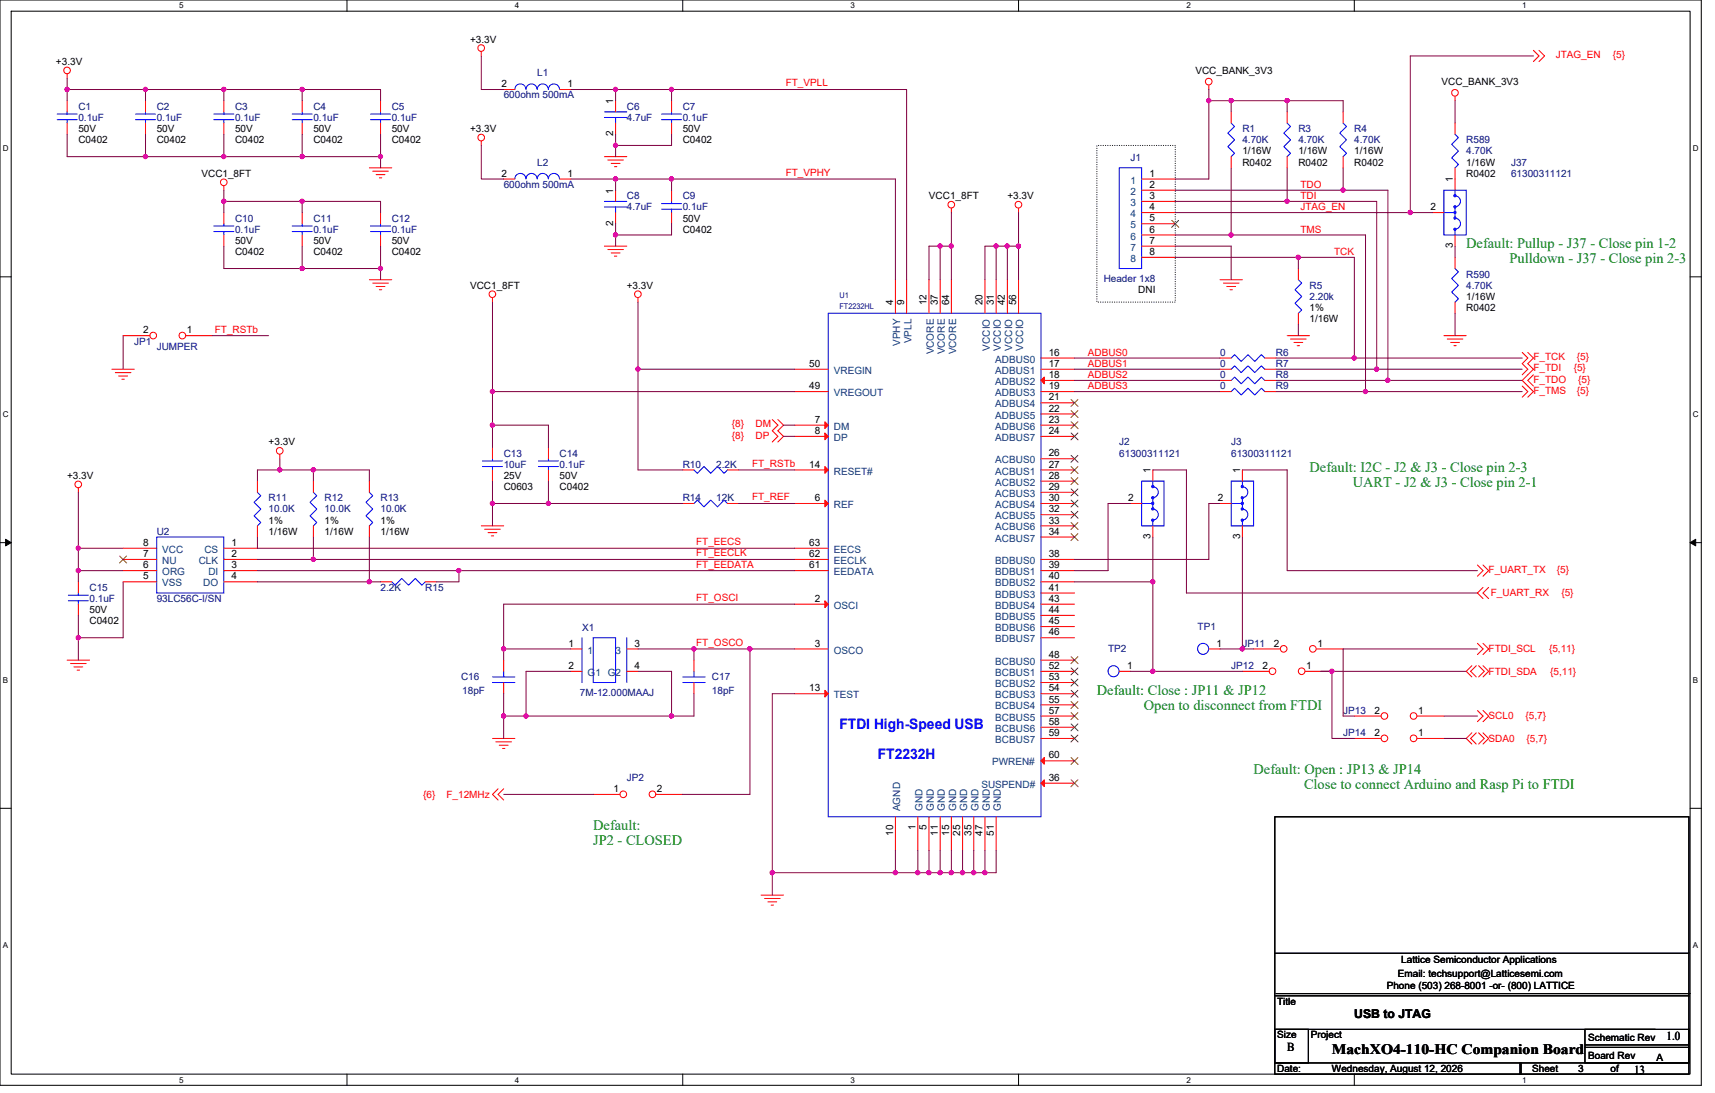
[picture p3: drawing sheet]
<svg xmlns="http://www.w3.org/2000/svg" width="214mm" height="136mm" viewBox="0 0 214 136" stroke-linecap="round" stroke-linejoin="round" font-family="sans-serif">
<defs><g id="words">
<g font-size="1.8" fill="#008000">
<text x="183" y="30.9">Default: Pullup - J37 - Close pin 1-2</text>
<text x="188.4" y="32.8">Pulldown - J37 - Close pin 2-3</text>
<text x="163.4" y="58.9">Default: I2C - J2 &amp; J3 - Close pin 2-3</text>
<text x="168.8" y="60.8">UART - J2 &amp; J3 - Close pin 2-1</text>
<text x="136.9" y="86.8">Default: Close : JP11 &amp; JP12</text>
<text x="142.8" y="88.7">Open to disconnect from FTDI</text>
<text x="156.5" y="96.6">Default: Open : JP13 &amp; JP14</text>
<text x="162.8" y="98.5">Close to connect Arduino and Rasp Pi to FTDI</text>
<text x="74" y="103.6">Default:</text>
<text x="74" y="105.5">JP2 - CLOSED</text>
</g>
<g font-size="1.8" fill="#00f">
<text x="104.8" y="91.1">FTDI High-Speed USB</text>
<text x="109.6" y="94.8">FT2232H</text>
</g>
<text font-size="1.8" x="166.2" y="131.6">MachXO4-110-HC Companion Board</text>
<g font-size="1.5">
<text x="160.7" y="131.3">B</text>
<text x="169" y="127.1">USB to JTAG</text>
<text x="208" y="129.9">1.0</text>
<text x="204" y="134.1">13</text>
</g>
<g font-size="1.2">
<text x="58.7" y="5.3">+3.3V</text>
<text x="7" y="8.1">+3.3V</text>
<text x="62.6" y="10.9">2</text>
<text x="70.8" y="10.9">1</text>
<text x="149.2" y="9.2">VCC_BANK_3V3</text>
<text x="179.9" y="10.6">VCC_BANK_3V3</text>
<text x="9.8" y="16.5">50V</text>
<text x="9.8" y="17.9">C0402</text>
<text x="19.6" y="16.5">50V</text>
<text x="19.6" y="17.9">C0402</text>
<text x="29.3" y="16.5">50V</text>
<text x="29.3" y="17.9">C0402</text>
<text x="39.1" y="16.5">50V</text>
<text x="39.1" y="17.9">C0402</text>
<text x="48.9" y="16.5">50V</text>
<text x="48.9" y="17.9">C0402</text>
<text x="58.7" y="16.5">+3.3V</text>
<text x="76.5" y="17" transform="rotate(-90 76.5 17)">2</text>
<text x="76.5" y="13" transform="rotate(-90 76.5 13)">1</text>
<text x="85.2" y="16.5">50V</text>
<text x="85.2" y="17.9">C0402</text>
<text x="25.1" y="22.1">VCC1_8FT</text>
<text x="62.6" y="22.1">2</text>
<text x="70.8" y="22.1">1</text>
<text x="143.5" y="22.1">1</text>
<text x="143.5" y="23.5">2</text>
<text x="155.1" y="19.3">1/16W</text>
<text x="155.1" y="20.7">R0402</text>
<text x="162.1" y="19.3">1/16W</text>
<text x="162.1" y="20.7">R0402</text>
<text x="169" y="19.3">1/16W</text>
<text x="169" y="20.7">R0402</text>
<text x="181.3" y="22.8" transform="rotate(-90 181.3 22.8)">1</text>
<text x="183" y="20.7">1/16W</text>
<text x="183" y="22.1">R0402</text>
<text x="76.5" y="28.2" transform="rotate(-90 76.5 28.2)">2</text>
<text x="76.5" y="24.2" transform="rotate(-90 76.5 24.2)">1</text>
<text x="85.2" y="27.7">50V</text>
<text x="85.2" y="29.1">C0402</text>
<text x="116" y="24.9">VCC1_8FT</text>
<text x="125.7" y="24.9">+3.3V</text>
<text x="143.5" y="24.8">3</text>
<text x="143.5" y="26.2">4</text>
<text x="143.5" y="27.6">5</text>
<text x="143.5" y="29">6</text>
<text x="178.5" y="26.2">2</text>
<text x="29.3" y="30.5">50V</text>
<text x="29.3" y="31.9">C0402</text>
<text x="39.1" y="30.5">50V</text>
<text x="39.1" y="31.9">C0402</text>
<text x="48.9" y="30.5">50V</text>
<text x="48.9" y="31.9">C0402</text>
<text x="143.5" y="30.4">7</text>
<text x="143.5" y="31.8">8</text>
<text x="181.3" y="31" transform="rotate(-90 181.3 31)">3</text>
<text x="17.9" y="41.6">2</text>
<text x="23.3" y="41.6">1</text>
<text x="58.7" y="36">VCC1_8FT</text>
<text x="78.2" y="36">+3.3V</text>
<text x="111.5" y="38.1" transform="rotate(-90 111.5 38.1)">4</text>
<text x="112.9" y="38.1" transform="rotate(-90 112.9 38.1)">9</text>
<text x="115.7" y="38.1" transform="rotate(-90 115.7 38.1)">12</text>
<text x="117.1" y="38.1" transform="rotate(-90 117.1 38.1)">37</text>
<text x="118.4" y="38.1" transform="rotate(-90 118.4 38.1)">64</text>
<text x="122.6" y="38.1" transform="rotate(-90 122.6 38.1)">20</text>
<text x="124" y="38.1" transform="rotate(-90 124 38.1)">31</text>
<text x="125.4" y="38.1" transform="rotate(-90 125.4 38.1)">42</text>
<text x="126.8" y="38.1" transform="rotate(-90 126.8 38.1)">56</text>
<text x="142.1" y="36.6">DNI</text>
<text x="163.4" y="38.8">1%</text>
<text x="163.4" y="40.2">1/16W</text>
<text x="183" y="37.4">1/16W</text>
<text x="183" y="38.8">R0402</text>
<text x="101" y="45.8">50</text>
<text x="130.9" y="44.4">16</text>
<text x="130.9" y="45.8">17</text>
<text x="130.9" y="47.2">18</text>
<text x="101" y="48.6">49</text>
<text x="101.7" y="52.8">7</text>
<text x="130.9" y="48.6">19</text>
<text x="130.9" y="50">21</text>
<text x="130.9" y="51.4">22</text>
<text x="130.9" y="52.8">23</text>
<text x="8.4" y="59.8">+3.3V</text>
<text x="33.5" y="55.6">+3.3V</text>
<text x="62.9" y="59.8">25V</text>
<text x="69.8" y="59.8">50V</text>
<text x="101" y="58.4">14</text>
<text x="101.7" y="54.2">8</text>
<text x="130.9" y="54.2">24</text>
<text x="130.9" y="57">26</text>
<text x="130.9" y="58.4">27</text>
<text x="130.9" y="59.8">28</text>
<text x="143.6" y="59.1" transform="rotate(-90 143.6 59.1)">1</text>
<text x="154.8" y="59.1" transform="rotate(-90 154.8 59.1)">1</text>
<text x="33.5" y="65.4">1%</text>
<text x="40.5" y="65.4">1%</text>
<text x="47.5" y="65.4">1%</text>
<text x="62.9" y="61.2">C0603</text>
<text x="69.8" y="61.2">C0402</text>
<text x="101.7" y="62.6">6</text>
<text x="130.9" y="61.2">29</text>
<text x="130.9" y="62.6">30</text>
<text x="130.9" y="64">32</text>
<text x="130.9" y="65.4">33</text>
<text x="140.8" y="62.6">2</text>
<text x="152" y="62.6">2</text>
<text x="17.9" y="71">6</text>
<text x="17.9" y="69.6">7</text>
<text x="17.9" y="68.2">8</text>
<text x="28.9" y="69.6">2</text>
<text x="28.9" y="71">3</text>
<text x="28.9" y="68.2">1</text>
<text x="33.5" y="66.8">1/16W</text>
<text x="40.5" y="66.8">1/16W</text>
<text x="47.5" y="66.8">1/16W</text>
<text x="101" y="68.2">63</text>
<text x="101" y="69.6">62</text>
<text x="101" y="71">61</text>
<text x="130.9" y="66.8">34</text>
<text x="130.9" y="69.6">38</text>
<text x="130.9" y="71">39</text>
<text x="143.6" y="67.3" transform="rotate(-90 143.6 67.3)">3</text>
<text x="154.8" y="67.3" transform="rotate(-90 154.8 67.3)">3</text>
<text x="11.2" y="76.6">50V</text>
<text x="11.2" y="78">C0402</text>
<text x="17.9" y="72.3">5</text>
<text x="28.9" y="72.3">4</text>
<text x="101.7" y="75.1">2</text>
<text x="130.9" y="72.3">40</text>
<text x="130.9" y="73.7">41</text>
<text x="130.9" y="75.1">43</text>
<text x="130.9" y="76.5">44</text>
<text x="130.9" y="77.9">45</text>
<text x="71" y="80.7">1</text>
<text x="71" y="83.5">2</text>
<text x="79.2" y="83.5">4</text>
<text x="79.2" y="80.7">3</text>
<text x="101.7" y="80.7">3</text>
<text x="130.9" y="79.3">46</text>
<text x="130.9" y="82.1">48</text>
<text x="130.9" y="83.5">52</text>
<text x="140.7" y="83.5">1</text>
<text x="151.8" y="80.7">1</text>
<text x="157.6" y="83.5">2</text>
<text x="159" y="80.7">2</text>
<text x="163" y="83.5">1</text>
<text x="164.4" y="80.7">1</text>
<text x="101" y="86.3">13</text>
<text x="130.9" y="84.9">53</text>
<text x="130.9" y="86.3">54</text>
<text x="130.9" y="87.7">55</text>
<text x="130.9" y="89.1">57</text>
<text x="171.6" y="89.1">2</text>
<text x="177" y="89.1">1</text>
<text x="130.9" y="94.7">60</text>
<text x="130.9" y="90.5">58</text>
<text x="130.9" y="91.9">59</text>
<text x="171.6" y="91.9">2</text>
<text x="177" y="91.9">1</text>
<text x="76.6" y="98.9">1</text>
<text x="82" y="98.9">2</text>
<text x="130.9" y="97.5">36</text>
<text x="111.5" y="104.4" transform="rotate(-90 111.5 104.4)">10</text>
<text x="114.3" y="103.7" transform="rotate(-90 114.3 103.7)">1</text>
<text x="115.7" y="103.7" transform="rotate(-90 115.7 103.7)">5</text>
<text x="117.1" y="104.4" transform="rotate(-90 117.1 104.4)">11</text>
<text x="118.4" y="104.4" transform="rotate(-90 118.4 104.4)">15</text>
<text x="119.8" y="104.4" transform="rotate(-90 119.8 104.4)">25</text>
<text x="121.2" y="104.4" transform="rotate(-90 121.2 104.4)">35</text>
<text x="122.6" y="104.4" transform="rotate(-90 122.6 104.4)">47</text>
<text x="124" y="104.4" transform="rotate(-90 124 104.4)">51</text>
<text x="159.4" y="125.5">Title</text>
<text x="173.1" y="123.5">Phone (503) 268-8001 -or- (800) LATTICE</text>
<text x="174.5" y="122">Email: techsupport@Latticesemi.com</text>
<text x="174.9" y="120.3">Lattice Semiconductor Applications</text>
<text x="159.4" y="129.6">Size</text>
<text x="163.6" y="129.6">Project</text>
<text x="198.2" y="129.9">Schematic Rev</text>
<text x="159.4" y="133.8">Date:</text>
<text x="166.2" y="133.8">Wednesday, August 12, 2026</text>
<text x="191.2" y="133.8">Sheet</text>
<text x="197" y="133.8">3</text>
<text x="198.2" y="132.2">Board Rev</text>
<text x="201" y="133.8">of</text>
<text x="206.8" y="132.4">A</text>
</g>
<g font-size="1.2" fill="#000080">
<text x="67.1" y="9.5">L1</text>
<text x="9.8" y="13.7">C1</text>
<text x="9.8" y="15.1">0.1uF</text>
<text x="19.6" y="13.7">C2</text>
<text x="19.6" y="15.1">0.1uF</text>
<text x="29.3" y="13.7">C3</text>
<text x="29.3" y="15.1">0.1uF</text>
<text x="39.1" y="13.7">C4</text>
<text x="39.1" y="15.1">0.1uF</text>
<text x="48.9" y="13.7">C5</text>
<text x="48.9" y="15.1">0.1uF</text>
<text x="62.9" y="12.3">600ohm 500mA</text>
<text x="78.2" y="13.7">C6</text>
<text x="78.2" y="15.1">4.7uF</text>
<text x="85.2" y="13.7">C7</text>
<text x="85.2" y="15.1">0.1uF</text>
<text x="155.1" y="16.5">R1</text>
<text x="155.1" y="17.9">4.70K</text>
<text x="162.1" y="16.5">R3</text>
<text x="162.1" y="17.9">4.70K</text>
<text x="169" y="16.5">R4</text>
<text x="169" y="17.9">4.70K</text>
<text x="183" y="17.9">R589</text>
<text x="62.9" y="23.5">600ohm 500mA</text>
<text x="67.1" y="20.7">L2</text>
<text x="141.1" y="20.1">J1</text>
<text x="183" y="19.3">4.70K</text>
<text x="188.6" y="20.7">J37</text>
<text x="188.6" y="22.1">61300311121</text>
<text x="29.3" y="27.7">C10</text>
<text x="29.3" y="29.1">0.1uF</text>
<text x="39.1" y="27.7">C11</text>
<text x="39.1" y="29.1">0.1uF</text>
<text x="48.9" y="27.7">C12</text>
<text x="48.9" y="29.1">0.1uF</text>
<text x="78.2" y="24.9">C8</text>
<text x="78.2" y="26.3">4.7uF</text>
<text x="85.2" y="24.9">C9</text>
<text x="85.2" y="26.3">0.1uF</text>
<text x="137.8" y="35.2">Header 1x8</text>
<text x="183" y="34.6">R590</text>
<text x="163.4" y="36">R5</text>
<text x="163.4" y="37.4">2.20k</text>
<text x="183" y="36">4.70K</text>
<text x="16.8" y="43">JP1</text>
<text x="19.6" y="43.7">JUMPER</text>
<text x="152.3" y="47.2">0</text>
<text x="152.3" y="44.4">0</text>
<text x="152.3" y="45.8">0</text>
<text x="159.3" y="47.2">R8</text>
<text x="159.3" y="44.4">R6</text>
<text x="159.3" y="45.8">R7</text>
<text x="152.3" y="48.6">0</text>
<text x="159.3" y="48.6">R9</text>
<text x="62.9" y="57">C13</text>
<text x="62.9" y="58.4">10uF</text>
<text x="69.8" y="57">C14</text>
<text x="69.8" y="58.4">0.1uF</text>
<text x="85.2" y="58.4">R10</text>
<text x="89.4" y="58.4">2.2K</text>
<text x="139.7" y="55.6">J2</text>
<text x="139.7" y="57">61300311121</text>
<text x="153.7" y="55.6">J3</text>
<text x="153.7" y="57">61300311121</text>
<text x="33.5" y="62.6">R11</text>
<text x="33.5" y="64">10.0K</text>
<text x="40.5" y="62.6">R12</text>
<text x="40.5" y="64">10.0K</text>
<text x="47.5" y="62.6">R13</text>
<text x="47.5" y="64">10.0K</text>
<text x="85.2" y="62.6">R14</text>
<text x="89.4" y="62.6">12K</text>
<text x="19.6" y="66.8">U2</text>
<text x="11.2" y="73.8">C15</text>
<text x="11.2" y="75.2">0.1uF</text>
<text x="19.6" y="75.2">93LC56C-I/SN</text>
<text x="47.5" y="73.8">2.2K</text>
<text x="53.1" y="73.8">R15</text>
<text x="72.6" y="78.8">X1</text>
<text x="138.3" y="81.4">TP2</text>
<text x="149.5" y="78.7">TP1</text>
<text x="153.7" y="83.5">JP12</text>
<text x="155.1" y="80.8">JP11</text>
<text x="57.6" y="84.9">C16</text>
<text x="57.7" y="86.6">18pF</text>
<text x="72.4" y="86.9">7M-12.000MAAJ</text>
<text x="88.9" y="84.9">C17</text>
<text x="88.9" y="86.6">18pF</text>
<text x="167.6" y="89.1">JP13</text>
<text x="167.6" y="91.9">JP14</text>
<text x="78.2" y="97.5">JP2</text>
</g>
<g font-size="1.2" fill="#f00">
<text x="98.1" y="10.8">FT_VPLL</text>
<text x="194.2" y="7.3">JTAG_EN</text>
<text x="201.3" y="7.3">{5}</text>
<text x="98.1" y="22">FT_VPHY</text>
<text x="162.3" y="23.5">TDO</text>
<text x="162.3" y="29.1">TMS</text>
<text x="162.3" y="26.2">JTAG_EN</text>
<text x="162.3" y="24.9">TDI</text>
<text x="166.5" y="31.9">TCK</text>
<text x="26.8" y="41.5">FT_RSTb</text>
<text x="135.8" y="44.4">ADBUS0</text>
<text x="135.8" y="45.8">ADBUS1</text>
<text x="135.8" y="47.2">ADBUS2</text>
<text x="191.4" y="45">F_TCK</text>
<text x="191.4" y="46.4">F_TDI</text>
<text x="191.4" y="47.8">F_TDO</text>
<text x="196.4" y="46.4">{5}</text>
<text x="196.8" y="45">{5}</text>
<text x="197" y="47.8">{5}</text>
<text x="91.4" y="53.4">{8}</text>
<text x="94.3" y="53.4">DM</text>
<text x="135.8" y="48.6">ADBUS3</text>
<text x="191.4" y="49.2">F_TMS</text>
<text x="196.8" y="49.2">{5}</text>
<text x="91.4" y="54.8">{8}</text>
<text x="93.9" y="58.3">FT_RSTb</text>
<text x="94.3" y="54.8">DP</text>
<text x="93.9" y="62.5">FT_REF</text>
<text x="86.9" y="68.1">FT_EECS</text>
<text x="86.9" y="69.5">FT_EECLK</text>
<text x="86.9" y="70.9">FT_EEDATA</text>
<text x="185.8" y="71.5">F_UART_TX</text>
<text x="194.3" y="71.5">{5}</text>
<text x="86.9" y="75.1">FT_OSCI</text>
<text x="186.1" y="74.5">F_UART_RX</text>
<text x="194.9" y="74.5">{5}</text>
<text x="86.9" y="80.6">FT_OSCO</text>
<text x="185.8" y="81.4">FTDI_SCL</text>
<text x="193.3" y="81.4">{5,11}</text>
<text x="185.8" y="84.2">FTDI_SDA</text>
<text x="185.8" y="89.8">SCL0</text>
<text x="190.4" y="89.8">{5,7}</text>
<text x="193.5" y="84.2">{5,11}</text>
<text x="185.8" y="92.6">SDA0</text>
<text x="190.5" y="92.6">{5,7}</text>
<text x="52.8" y="99.6">{6}</text>
<text x="55.7" y="99.6">F_12MHz</text>
</g>
<g font-size="1.2" fill="#004080">
<text x="141.1" y="22.9">1</text>
<text x="141.1" y="24.3">2</text>
<text x="141.1" y="25.7">3</text>
<text x="141.1" y="27.1">4</text>
<text x="141.1" y="28.5">5</text>
<text x="141.1" y="29.9">6</text>
<text x="141.1" y="31.3">7</text>
<text x="141.1" y="32.7">8</text>
<text x="104.1" y="46.7">VREGIN</text>
<text x="112.4" y="43.2" transform="rotate(-90 112.4 43.2)">VPHY</text>
<text x="113.7" y="42.9" transform="rotate(-90 113.7 42.9)">VPLL</text>
<text x="116.5" y="44.3" transform="rotate(-90 116.5 44.3)">VCORE</text>
<text x="117.9" y="44.3" transform="rotate(-90 117.9 44.3)">VCORE</text>
<text x="119.3" y="44.3" transform="rotate(-90 119.3 44.3)">VCORE</text>
<text x="123.5" y="43.8" transform="rotate(-90 123.5 43.8)">VCCIO</text>
<text x="124.2" y="45.3">ADBUS0</text>
<text x="124.2" y="46.7">ADBUS1</text>
<text x="124.9" y="43.8" transform="rotate(-90 124.9 43.8)">VCCIO</text>
<text x="126.3" y="43.8" transform="rotate(-90 126.3 43.8)">VCCIO</text>
<text x="127.7" y="43.8" transform="rotate(-90 127.7 43.8)">VCCIO</text>
<text x="104.1" y="49.5">VREGOUT</text>
<text x="104.1" y="53.7">DM</text>
<text x="124.2" y="48.1">ADBUS2</text>
<text x="124.2" y="49.5">ADBUS3</text>
<text x="124.2" y="50.9">ADBUS4</text>
<text x="124.2" y="52.3">ADBUS5</text>
<text x="124.2" y="53.7">ADBUS6</text>
<text x="104.1" y="55.1">DP</text>
<text x="104.1" y="59.2">RESET#</text>
<text x="124.2" y="55.1">ADBUS7</text>
<text x="124.2" y="57.8">ACBUS0</text>
<text x="124.2" y="59.2">ACBUS1</text>
<text x="104.1" y="63.4">REF</text>
<text x="124.2" y="60.6">ACBUS2</text>
<text x="124.2" y="62">ACBUS3</text>
<text x="124.2" y="63.4">ACBUS4</text>
<text x="124.2" y="64.8">ACBUS5</text>
<text x="20.3" y="71.8">ORG</text>
<text x="20.3" y="70.4">NU</text>
<text x="20.3" y="69">VCC</text>
<text x="24.8" y="70.4">CLK</text>
<text x="25.5" y="69">CS</text>
<text x="26" y="71.8">DI</text>
<text x="104.1" y="69">EECS</text>
<text x="104.1" y="70.4">EECLK</text>
<text x="104.1" y="71.8">EEDATA</text>
<text x="124.2" y="66.2">ACBUS6</text>
<text x="124.2" y="67.6">ACBUS7</text>
<text x="124.2" y="70.4">BDBUS0</text>
<text x="124.2" y="71.8">BDBUS1</text>
<text x="20.3" y="73.2">VSS</text>
<text x="25.4" y="73.2">DO</text>
<text x="104.1" y="76">OSCI</text>
<text x="124.2" y="73.2">BDBUS2</text>
<text x="124.2" y="74.6">BDBUS3</text>
<text x="124.2" y="76">BDBUS4</text>
<text x="124.2" y="77.4">BDBUS5</text>
<text x="73.3" y="81.6">1</text>
<text x="76.8" y="81.6">3</text>
<text x="104.1" y="81.6">OSCO</text>
<text x="124.2" y="78.8">BDBUS6</text>
<text x="124.2" y="80.2">BDBUS7</text>
<text x="124.2" y="83">BCBUS0</text>
<text x="73.3" y="84.4">G1 G2</text>
<text x="104.1" y="87.2">TEST</text>
<text x="124.2" y="84.4">BCBUS1</text>
<text x="124.2" y="85.8">BCBUS2</text>
<text x="124.2" y="87.2">BCBUS3</text>
<text x="124.2" y="88.6">BCBUS4</text>
<text x="124.2" y="90">BCBUS5</text>
<text x="123.8" y="95.6">PWREN#</text>
<text x="124.2" y="91.4">BCBUS6</text>
<text x="124.2" y="92.8">BCBUS7</text>
<text x="112.4" y="101.3" transform="rotate(-90 112.4 101.3)">AGND</text>
<text x="115.1" y="101.3" transform="rotate(-90 115.1 101.3)">GND</text>
<text x="116.5" y="101.3" transform="rotate(-90 116.5 101.3)">GND</text>
<text x="117.9" y="101.3" transform="rotate(-90 117.9 101.3)">GND</text>
<text x="119.3" y="101.3" transform="rotate(-90 119.3 101.3)">GND</text>
<text x="120.7" y="101.3" transform="rotate(-90 120.7 101.3)">GND</text>
<text x="122.1" y="101.3" transform="rotate(-90 122.1 101.3)">GND</text>
<text x="122.5" y="98.4">SUSPEND#</text>
<text x="123.5" y="101.3" transform="rotate(-90 123.5 101.3)">GND</text>
<text x="124.9" y="101.3" transform="rotate(-90 124.9 101.3)">GND</text>
</g>
<g font-size="1">
<text x="22.4" y="1.1">5</text>
<text x="64.3" y="1.1">4</text>
<text x="106.2" y="1.1">3</text>
<text x="148.1" y="1.1">2</text>
<text x="190" y="1.1">1</text>
<text x=".4" y="18.9">D</text>
<text x="211.3" y="18.9">D</text>
<text x=".4" y="52">C</text>
<text x="211.3" y="52">C</text>
<text x=".4" y="85.2">B</text>
<text x="211.3" y="85.2">B</text>
<text x=".4" y="118.4">A</text>
<text x="211.3" y="118.4">A</text>
<text x="22.4" y="135.2">5</text>
<text x="64.3" y="135.2">4</text>
<text x="106.2" y="135.2">3</text>
<text x="148.1" y="135.2">2</text>
<text x="190" y="135.2">1</text>
</g>
<g font-size="1" fill="#000080">
<text x="104.8" y="38.6">FT2232HL</text>
<text x="104.8" y="37.2">U1</text>
</g>
</g></defs>
<path d="M0 0h212.3v135.5h-212.3zM1.4 1.4h209.5v132.7h-209.5z" fill="none" stroke="#000" stroke-width=".13"/>
<g fill="#fff">
<path d="M22.4 .1h.5v1.2h-.5z"/>
<path d="M22.4 134.3h.5v1.1h-.5z"/>
</g>
<path d="M43.3 0v1.4M43.3 134.1v1.4" fill="none" stroke="#000" stroke-width=".13"/>
<g fill="#fff">
<path d="M64.3 .1h.5v1.2h-.5z"/>
<path d="M64.3 134.3h.5v1.1h-.5z"/>
</g>
<path d="M85.2 0v1.4M85.2 134.1v1.4" fill="none" stroke="#000" stroke-width=".13"/>
<g fill="#fff">
<path d="M106.2 .1h.5v1.2h-.5z"/>
<path d="M106.2 134.3h.5v1.1h-.5z"/>
</g>
<path d="M127.1 0v1.4M127.1 134.1v1.4" fill="none" stroke="#000" stroke-width=".13"/>
<g fill="#fff">
<path d="M148.1 .1h.5v1.2h-.5z"/>
<path d="M148.1 134.3h.5v1.1h-.5z"/>
</g>
<path d="M169 0v1.4M169 134.1v1.4" fill="none" stroke="#000" stroke-width=".13"/>
<g fill="#fff">
<path d="M190 .1h.5v1.2h-.5z"/>
<path d="M190 134.3h.5v1.1h-.5z"/>
<path d="M.4 18h.7v1.1h-.7z"/>
<path d="M211.3 18h.7v1.1h-.7z"/>
<path d="M.4 51.1h.7v1.2h-.7z"/>
<path d="M211.3 51.1h.7v1.2h-.7z"/>
</g>
<path d="M0 34.6h1.4M210.9 34.6h1.4" fill="none" stroke="#000" stroke-width=".13"/>
<g fill="#fff">
<path d="M.4 84.3h.6v1.1h-.6z"/>
<path d="M211.3 84.3h.7v1.1h-.7z"/>
</g>
<path d="M0 67.8h1.4M210.9 67.8h1.4" fill="none" stroke="#000" stroke-width=".13"/>
<path d="M.7 67.3l.7 .5-.7 .4zM210.9 67.8l.7-.5v.9z" fill="#000" stroke="#000" stroke-width=".12"/>
<g fill="#fff">
<path d="M.4 117.5h.6v1.1h-.6z"/>
<path d="M211.3 117.5h.7v1.1h-.7z"/>
</g>
<g fill="none" stroke="#000" stroke-width=".13">
<path d="M0 100.9h1.4M159.1 102h51.7v32.1h-51.7zM159.1 119h51.7M210.9 100.9h1.4M159.1 128.5h4.2v4.2h-4.2zM159.1 132.7h51.7M159.1 124.3h51.7M159.1 128.5h47.5M159.3 124.1h51.6M189.7 132.7v1.4M189.8 132.7v1.4M197.8 128.5h13v4.2h-13z"/>
<path d="M197.8 130.8h13M197.8 130.5h13"/>
</g>
<path d="M136.9 18.2h9.8v19.5h-9.8z" fill="none" stroke="#000" stroke-width=".13" stroke-dasharray="0 .3"/>
<g fill="none" stroke="#f00" stroke-width=".13">
<path d="M8.4 9.2v.6M8.4 12.6v1.4M8.4 15.4v1.4M27.9 12.6v1.4M27.9 15.4v1.4M60.1 6.4v.6M60.1 17.6v.6M75.4 19.6h2.8M75.9 20h1.9M76.8 12.6v1.4M76.8 15.4v1.4M83.8 12.6v1.4"/>
<path d="M83.8 15.4v1.4M150.9 10.6v.6M181.6 12v.6M191.4 6.3l.7 .7-.7 .7M192.1 6.3l.7 .7-.7 .7M27.9 23.2v.5M46.1 21h2.8M46.1 34.9h2.8M46.5 21.4h2M46.5 35.3h2M46.9 21.8h1.1M46.9 35.8h1.1"/>
<path d="M47.3 22.2h.3M47.3 36.2h.3M47.5 26.5v1.4M47.5 29.3v1.4M61.5 37.2v.5M62.9 22.4h1.4M69.8 22.4h1.4M75.4 30.7h2.8M75.9 31.2h1.9M76.3 20.4h1.1M76.3 31.6h1.1M76.7 20.8h.3"/>
<path d="M76.7 32h.3M79.6 37.2v.5M118.7 26v.5M127.1 26v.5M152.3 34.9h2.8M152.7 35.3h1.9M153.1 35.8h1.1M153.5 36.2h.3M162.1 33.5v1.4M162.1 39.1v1.4M14 46.1h2.8M14.4 46.5h1.9"/>
<path d="M14.8 46.9h1.1M15.2 47.3h.3M34.9 56.7v.6M61.5 55.9v1.4M61.5 58.7v1.4M85.2 58.7h1.4M90.8 58.7h1.4M96.4 52.4l.7 .7-.7 .7 .7 .7-.7 .7M97.1 52.4l.7 .7-.7 .7 .7 .7-.7 .7M143.9 58.7v1.4M152.3 47.5h1.4M157.9 47.5h1.4"/>
<path d="M160.7 41.9h2.7M161.1 42.3h1.9M161.5 42.8h1.1M161.9 43.2h.3M180.2 41.9h2.8M180.6 42.3h2M181.1 42.8h1.1M181.5 43.2h.3M190 44l.7 .7-.7 .7 .7 .7-.7 .7M190 48.2l.7 .7-.7 .7M190.7 44l.7 .7-.7 .7 .7 .7-1.4 1.4 1.4 1.4-.7 .7M191.4 46.8l-.7 .7 .7 .7"/>
<path d="M9.8 60.9v.6M9.8 72.6v1.4M9.8 75.4v1.4M47.5 72.6h1.4M53.1 72.6h1.4M60.1 65.7h2.8M60.5 66.1h1.9M60.9 66.5h1.1M61.3 66.9h.3M141.1 62.9h1.4M143.9 65.7v1.4M184.4 70.5l.7 .7-.7 .7"/>
<path d="M185.1 73.3l-.7 .7 .7 .7M185.1 70.5l.7 .7-.7 .7M185.8 73.3l-.7 .7 .7 .7M8.4 82.4h2.8M8.8 82.8h2M9.2 83.3h1.1M9.6 83.7h.3M61.5 92.2h2.8M61.9 92.6h1.9M62.2 98.5l-.7 .7 .7 .7M62.3 93h1.1M62.7 93.5h.3"/>
<path d="M62.9 98.5l-.7 .7 .7 .7M86.6 85.2v1.4M86.6 82.4v1.4M139.7 83.8h1.4M150.9 81h1.4M183.7 83.1l-.7 .7 .7 .7M183.7 91.5l-.7 .7 .7 .7M184.3 83.1l-.7 .7 .7 .7M184.3 91.5l-.7 .7 .7 .7M184.4 80.3l.7 .7-.7 .7M184.4 88.7l.7 .7-.7 .7M184.6 83.1l.7 .7-.7 .7"/>
<path d="M184.6 91.5l.7 .7-.7 .7M185.1 80.3l.7 .7-.7 .7M185.1 83.1l.7 .7-.7 .7M185.1 88.7l.7 .7-.7 .7M185.1 91.5l.7 .7-.7 .7M95 111.8h2.8M95.4 112.2h2M95.8 112.6h1.1M96.2 113h.3"/>
<circle cx="8.4" cy="8.8" r=".42"/>
<circle cx="60.1" cy="6" r=".42"/>
<circle cx="60.1" cy="17.2" r=".42"/>
<circle cx="150.9" cy="10.2" r=".42"/>
<circle cx="181.6" cy="11.6" r=".42"/>
<circle cx="27.9" cy="22.8" r=".42"/>
<circle cx="61.5" cy="36.7" r=".42"/>
<circle cx="79.6" cy="36.7" r=".42"/>
<circle cx="118.7" cy="25.6" r=".42"/>
<circle cx="127.1" cy="25.6" r=".42"/>
<circle cx="34.9" cy="56.3" r=".42"/>
<circle cx="9.8" cy="60.5" r=".42"/>
</g>
<g fill="none" stroke="#00f" stroke-width=".13">
<path d="M7.1 14.9h2.5M7.1 14.2h2.5M8.4 14v.2M8.4 14.9v.5M26.7 14.9h2.5M26.7 14.2h2.5M27.9 14v.2M27.9 14.9v.5M75.4 14h2.8M75.4 14.7h2.8M76.8 14.7v.7M82.6 14.9h2.5"/>
<path d="M82.6 14.2h2.5M83.8 14v.2M83.8 14.9v.5M46.2 28.9h2.5M46.2 28.2h2.5M47.5 27.9v.3M47.5 28.9v.4M64.3 22.3a.7 .7 0 0 1 .7-.6 .7 .7 0 0 1 .7 .6 .69 .69 0 0 1 .6-.6 .69 .69 0 0 1 .7 .6M67.1 22.3a.69 .69 0 0 1 .6-.6 .69 .69 0 0 1 .7 .6M68.5 22.3a.69 .69 0 0 1 .6-.6 .69 .69 0 0 1 .7 .6M162.1 34.9l.4 .4-.9 .9 .9 .8-.9 .9 .9 .8-.4 .4M60.2 58.3h2.5"/>
<path d="M60.2 57.6h2.5M61.5 57.3v.3M61.5 58.3v.4M86.6 58.7l.4 .4 .9-.8 .8 .8 .9-.8 .8 .8 .4-.4M153.7 47.5l.4-.4 .8 .8 .9-.8 .8 .8 .8-.8 .5 .4M8.5 75h2.5M8.5 74.3h2.5M9.8 74v.3M9.8 75v.4M48.9 72.6l.4 .5 .8-.9 .9 .9 .8-.9 .9 .9 .4-.5M142.5 60.1h2.8v5.6h-2.8zM142.5 62.9h1.4"/>
<path d="M143.9 60.1v.7a.7 .7 0 0 1 .7 .7 .7 .7 0 0 1-.7 .7v1.4a.69 .69 0 0 1 .7 .7 .69 .69 0 0 1-.7 .6M143.9 65v.7M85.2 85.2h2.8M85.2 84.5h2.8M86.6 83.8v.7"/>
<circle cx="139" cy="83.8" r=".69"/>
<circle cx="150.2" cy="81" r=".69"/>
</g>
<g fill="#00f" stroke="#00f" stroke-width=".13">
<path d="M143.8 60.7h.2v.2h-.2z" fill-rule="evenodd"/>
<path d="M143.8 62.1h.2v.2h-.2z" fill-rule="evenodd"/>
<path d="M143.8 62.7h.2v.2h-.2z" fill-rule="evenodd"/>
<path d="M143.8 63.4h.2v.2h-.2z" fill-rule="evenodd"/>
<path d="M143.8 64.8h.2v.2h-.2z" fill-rule="evenodd"/>
</g>
<circle cx="176.4" cy="89.4" r=".42" fill="#fff" stroke="#f00" stroke-width=".13"/>
<path d="M176.9 89.4h3.3" fill="none" stroke="#f00" stroke-width=".13"/>
<circle cx="172.8" cy="89.4" r=".42" fill="#fff" stroke="#f00" stroke-width=".13"/>
<path d="M62.9 11.2h1.4M69.8 11.2h1.4M178.8 26.5h1.4M181.6 22.4v1.3M181.6 29.3v1.4M169 89.4h3.4" fill="none" stroke="#f00" stroke-width=".13"/>
<path d="M64.3 11.2a.7 .7 0 0 1 .7-.7 .7 .7 0 0 1 .7 .7 .69 .69 0 0 1 .6-.7 .69 .69 0 0 1 .7 .7M67.1 11.2a.69 .69 0 0 1 .6-.7 .69 .69 0 0 1 .7 .7M68.5 11.2a.69 .69 0 0 1 .6-.7 .69 .69 0 0 1 .7 .7M180.2 26.5h1.4M180.2 23.7h2.8v5.6h-2.8zM181.6 23.7v.7a.7 .7 0 0 1 .7 .7 .7 .7 0 0 1-.7 .7v1.4a.69 .69 0 0 1 .7 .7 .69 .69 0 0 1-.7 .7M181.6 28.6v.7" fill="none" stroke="#00f" stroke-width=".13"/>
<g fill="#00f" stroke="#00f" stroke-width=".13">
<path d="M181.5 24.3h.2v.2h-.2z" fill-rule="evenodd"/>
<path d="M181.5 25.7h.2v.2h-.2z" fill-rule="evenodd"/>
<path d="M181.5 26.4h.2v.2h-.2z" fill-rule="evenodd"/>
<path d="M181.5 27.1h.2v.2h-.2z" fill-rule="evenodd"/>
<path d="M181.5 28.5h.2v.2h-.2z" fill-rule="evenodd"/>
</g>
<circle cx="77.8" cy="99.2" r=".42" fill="#fff" stroke="#f00" stroke-width=".13"/>
<path d="M74 99.2h3.4" fill="none" stroke="#f00" stroke-width=".13"/>
<circle cx="81.4" cy="99.2" r=".42" fill="#fff" stroke="#f00" stroke-width=".13"/>
<g fill="none" stroke="#f00" stroke-width=".13">
<path d="M37.7 12.6v1.4M37.7 15.4v1.4M181.6 15.4v1.4M37.7 26.5v1.4M37.7 29.3v1.4M76.8 23.7v1.4M76.8 26.5v1.4M83.8 23.7v1.4M83.8 26.5v1.4M111.8 34.9v4.2M113.2 34.9v4.2M116 34.9v4.2"/>
<path d="M117.3 34.9v4.2M118.7 34.9v4.2M122.9 34.9v4.2M124.3 34.9v4.2M125.7 34.9v4.2M127.1 34.9v4.2M181.6 21v1.4M99.2 46.1h4.2M99.2 48.9h4.2M99.2 53.1h4.2M99.2 54.5h4.2M99.2 58.7h4.2"/>
<path d="M129.9 44.7h4.2M129.9 46.1h4.2M129.9 47.5h4.2M129.9 48.9h4.2M129.9 50.3h4.2M129.9 51.7h4.2M129.9 53.1h4.2M129.9 54.5h4.2M129.9 57.3h4.2M129.9 58.7h4.2M152.3 48.9h1.4M157.9 48.9h1.4"/>
<path d="M46.1 60.1v1.4M46.1 65.7v1.4M85.2 62.9h1.4M90.8 62.9h1.4M99.2 62.9h4.2M99.2 68.5h4.2M99.2 69.8h4.2M99.2 71.2h4.2M99.2 75.4h4.2M129.9 60.1h4.2M129.9 61.5h4.2M129.9 62.9h4.2"/>
<path d="M129.9 64.3h4.2M129.9 65.7h4.2M129.9 67.1h4.2M129.9 69.8h4.2M129.9 71.2h4.2M129.9 72.6h4.2M129.9 74h4.2M129.9 75.4h4.2M129.9 76.8h4.2M129.9 78.2h4.2M129.9 79.6h4.2M62.9 85.2v1.4"/>
<path d="M62.9 82.4v1.4M81.9 99.2h3.3M99.2 81h4.2M99.2 86.6h4.2M129.9 95h4.2M129.9 97.8h4.2M129.9 82.4h4.2M129.9 83.8h4.2M129.9 85.2h4.2M129.9 86.6h4.2M129.9 88h4.2M129.9 89.4h4.2"/>
<path d="M129.9 90.8h4.2M129.9 92.2h4.2M111.8 102v4.2M114.6 102v4.2M116 102v4.2M117.3 102v4.2M118.7 102v4.2M120.1 102v4.2M121.5 102v4.2M122.9 102v4.2M124.3 102v4.2"/>
</g>
<g fill="none" stroke="#00f" stroke-width=".13">
<path d="M36.5 14.9h2.5M36.5 14.2h2.5M37.7 14v.2M37.7 14.9v.5M181.6 16.8l.4 .4-.8 .8 .8 .9-.8 .8 .8 .8-.4 .5M36.5 28.9h2.5M36.5 28.2h2.5M37.7 27.9v.3M37.7 28.9v.4M75.4 25.1h2.8M75.4 25.8h2.8M76.8 25.8v.7"/>
<path d="M82.6 26.1h2.5M82.6 25.4h2.5M83.8 25.1v.3M83.8 26.1v.4M103.4 39.1h26.5v62.9h-26.5zM153.7 48.9l.4-.4 .8 .8 .9-.8 .8 .8 .8-.8 .5 .4M46.1 61.5l.4 .4-.8 .8 .8 .9-.8 .8 .8 .8-.4 .5M86.6 62.9l.4-.5 .9 .9 .8-.9 .9 .9 .8-.9 .4 .5M61.5 85.2h2.8M61.5 84.5h2.8M62.9 83.8v.7"/>
</g>
<g fill="#f00" stroke="#f00" stroke-width=".13">
<path d="M103 52.7l.4 .4-.4 .4z"/>
<path d="M103 54.1l.4 .4-.4 .4z"/>
<path d="M103 62.4l.4 .5-.4 .4z"/>
<path d="M103 58.3l.4 .4-.4 .4z"/>
<path d="M103 75l.4 .4-.4 .5z"/>
<path d="M103 86.2l.4 .4-.4 .4z"/>
<path d="M129.9 47.5l.4-.4v.8z"/>
<path d="M130.3 94.6v.8l-.4-.4z"/>
<path d="M130.3 97.4v.8l-.4-.4z"/>
</g>
<g fill="none" stroke="#804000" stroke-width=".12">
<path d="M133.7 49.9l.9 .8M133.7 51.3l.9 .8M133.7 52.7l.9 .8M133.7 54.1l.9 .8M133.7 56.9l.9 .8M133.7 58.3l.9 .8M133.7 59.6l.9 .9M134.5 49.9l-.8 .8M134.5 51.3l-.8 .8M134.5 52.7l-.8 .8M134.5 54.1l-.8 .8M134.5 56.9l-.8 .8"/>
<path d="M134.5 58.3l-.8 .8M134.5 59.6l-.8 .9M133.7 61l.9 .9M133.7 62.4l.9 .9M133.7 63.8l.9 .9M133.7 65.2l.9 .9M133.7 66.6l.9 .9M134.5 61l-.8 .9M134.5 62.4l-.8 .9M134.5 63.8l-.8 .9M134.5 65.2l-.8 .9M134.5 66.6l-.8 .9"/>
<path d="M133.7 94.6l.9 .8M133.7 97.4l.9 .8M133.7 82l.9 .9M133.7 83.4l.9 .9M133.7 84.8l.9 .9M133.7 86.2l.9 .9M133.7 87.6l.9 .9M133.7 89l.9 .9M133.7 90.4l.9 .8M133.7 91.8l.9 .8M134.5 94.6l-.8 .8M134.5 97.4l-.8 .8"/>
<path d="M134.5 82l-.8 .9M134.5 83.4l-.8 .9M134.5 84.8l-.8 .9M134.5 86.2l-.8 .9M134.5 87.6l-.8 .9M134.5 89l-.8 .9M134.5 90.4l-.8 .8M134.5 91.8l-.8 .8"/>
</g>
<circle cx="176.4" cy="92.2" r=".42" fill="#fff" stroke="#f00" stroke-width=".13"/>
<path d="M176.9 92.2h3.3" fill="none" stroke="#f00" stroke-width=".13"/>
<circle cx="172.8" cy="92.2" r=".42" fill="#fff" stroke="#f00" stroke-width=".13"/>
<g fill="none" stroke="#f00" stroke-width=".13">
<path d="M18.2 12.6v1.4M18.2 15.4v1.4M47.5 12.6v1.4M47.5 15.4v1.4M153.7 14v1.4M153.7 19.6v1.4M160.7 14v1.4M160.7 19.6v1.4M167.6 14v1.4M167.6 19.6v1.4M27.9 26.5v1.4M27.9 29.3v1.4"/>
<path d="M181.6 32.1v1.4M181.6 37.7v1.4M68.5 55.9v1.4M68.5 58.7v1.4M152.3 44.7h1.4M152.3 46.1h1.4M157.9 44.7h1.4M157.9 46.1h1.4M39.1 60.1v1.4M39.1 65.7v1.4M71.2 81h1.4M71.2 83.8h1.4"/>
<path d="M78.2 81h1.4M78.2 83.8h1.4M169 92.2h3.4"/>
</g>
<g fill="none" stroke="#00f" stroke-width=".13">
<path d="M16.9 14.9h2.5M16.9 14.2h2.5M18.2 14v.2M18.2 14.9v.5M46.2 14.9h2.5M46.2 14.2h2.5M47.5 14v.2M47.5 14.9v.5M153.7 15.4l.4 .4-.9 .8 .9 .9-.9 .8 .9 .8-.4 .5M160.7 15.4l.4 .4-.9 .8 .9 .9-.9 .8 .9 .8-.4 .5M167.6 15.4l.5 .4-.9 .8 .9 .9-.9 .8 .9 .8-.5 .5M26.7 28.9h2.5"/>
<path d="M26.7 28.2h2.5M27.9 27.9v.3M27.9 28.9v.4M181.6 33.5l.4 .5-.8 .8 .8 .8-.8 .9 .8 .8-.4 .4M67.2 58.3h2.5M67.2 57.6h2.5M68.5 57.3v.3M68.5 58.3v.4M153.7 44.7l.4-.4 .8 .8 .9-.8 .8 .8 .8-.8 .5 .4M153.7 46.1l.4-.4 .8 .8 .9-.8 .8 .8 .8-.8 .5 .4M39.1 61.5l.4 .4-.8 .8 .8 .9-.8 .8 .8 .8-.4 .5M72.6 79.6v5.6"/>
<path d="M74 79.6h2.8v5.6h-2.8zM78.2 79.6v5.6"/>
</g>
<circle cx="163.9" cy="81" r=".42" fill="#fff" stroke="#f00" stroke-width=".13"/>
<path d="M164.3 81h3.3" fill="none" stroke="#f00" stroke-width=".13"/>
<circle cx="160.2" cy="81" r=".42" fill="#fff" stroke="#f00" stroke-width=".13"/>
<g fill="none" stroke="#f00" stroke-width=".13">
<path d="M142.5 22.4h4.2M142.5 23.7h4.2M142.5 25.1h4.2M142.5 26.5h4.2M142.5 27.9h4.2M142.5 29.3h4.2M142.5 30.7h4.2M142.5 32.1h4.2M155.1 58.7v1.4M15.4 72.6h4.2M15.4 71.2h4.2M15.4 69.8h4.2"/>
<path d="M15.4 68.5h4.2M27.9 68.5h4.2M27.9 69.8h4.2M27.9 71.2h4.2M27.9 72.6h4.2M32.1 60.1v1.4M32.1 65.7v1.4M152.3 62.9h1.4M155.1 65.7v1.4M156.5 81h3.3"/>
</g>
<path d="M139.7 21h2.8v12.5h-2.8zM19.6 67.1h8.3v6.9h-8.3zM32.1 61.5l.5 .4-.9 .8 .9 .9-.9 .8 .9 .8-.5 .5M153.7 60.1h2.8v5.6h-2.8zM153.7 62.9h1.4M155 60.8a.69 .69 0 0 1 .7 .7 .69 .69 0 0 1-.7 .6M155 63.6a.69 .69 0 0 1 .7 .7 .69 .69 0 0 1-.7 .6M155.1 62.2v1.4M155.1 60.1v.7M155.1 65v.7" fill="none" stroke="#00f" stroke-width=".13"/>
<path d="M146.3 27.5l.8 .9M147.1 27.5l-.9 .9M14.9 69.4l.9 .9M15.8 69.4l-.9 .9" fill="none" stroke="#804000" stroke-width=".12"/>
<g fill="#00f" stroke="#00f" stroke-width=".13">
<path d="M155 60.7h.2v.2h-.2z" fill-rule="evenodd"/>
<path d="M155 62.1h.2v.2h-.2z" fill-rule="evenodd"/>
<path d="M155 62.7h.2v.2h-.2z" fill-rule="evenodd"/>
<path d="M155 63.4h.2v.2h-.2z" fill-rule="evenodd"/>
<path d="M155 64.8h.2v.2h-.2z" fill-rule="evenodd"/>
</g>
<circle cx="162.5" cy="83.8" r=".42" fill="#fff" stroke="#f00" stroke-width=".13"/>
<path d="M162.9 83.8h3.3" fill="none" stroke="#f00" stroke-width=".13"/>
<circle cx="158.8" cy="83.8" r=".42" fill="#fff" stroke="#f00" stroke-width=".13"/>
<path d="M155.1 83.8h3.3" fill="none" stroke="#f00" stroke-width=".13"/>
<circle cx="22.8" cy="41.9" r=".42" fill="#fff" stroke="#f00" stroke-width=".13"/>
<path d="M23.2 41.9h3.3" fill="none" stroke="#f00" stroke-width=".13"/>
<circle cx="19.1" cy="41.9" r=".42" fill="#fff" stroke="#f00" stroke-width=".13"/>
<path d="M15.4 41.9h3.3" fill="none" stroke="#f00" stroke-width=".13"/>
<g fill="none" stroke="#800040" stroke-width=".13">
<path d="M8.4 11.2v1.4M8.4 16.8v2.8h9.8M8.4 9.8v1.4M8.4 11.2h9.8M18.2 11.2v1.4M18.2 11.2h9.7M18.2 16.8v2.8M18.2 19.6h9.7M27.9 16.8v2.8M27.9 11.2v1.4M27.9 11.2h9.8M27.9 19.6h9.8"/>
<path d="M37.7 11.2v1.4M37.7 16.8v2.8M37.7 19.6h9.8M37.7 11.2h9.8v1.4M47.5 19.6v1.4M47.5 16.8v2.8M60.1 18.2v4.2h2.8M60.1 7v4.2h2.8M71.2 11.2h5.6M76.8 18.2v1.4M76.8 11.2v1.4M76.8 16.8v1.4"/>
<path d="M76.8 11.2h7M83.8 16.8v1.4h-7M83.8 11.2h29.4v23.7M83.8 11.2v1.4M150.9 11.2v1.4M150.9 12.6v9.8h-4.2M150.9 12.6h2.8M153.7 12.6v1.4M153.7 12.6h7M160.7 12.6h6.9v1.4M160.7 12.6v1.4M181.6 12.6v2.8"/>
<path d="M191.4 7h-15.4v19.5M27.9 30.7v2.8h9.8M27.9 25.1v1.4M27.9 23.7v1.4M27.9 25.1h9.8M37.7 25.1v1.4M37.7 30.7v2.8M37.7 33.5h9.8M37.7 25.1h9.8v1.4M47.5 30.7v2.8M47.5 33.5v1.4M61.5 37.7v11.2"/>
<path d="M71.2 22.4h5.6M76.8 22.4v1.3M76.8 27.9v1.4M76.8 29.3v1.4M76.8 22.4h7M79.6 37.7v8.4h19.6M83.8 22.4h28v12.5M83.8 22.4v1.3M83.8 27.9v1.4h-7M117.3 30.7h1.4M117.3 30.7h-1.3v4.2M117.3 30.7v4.2"/>
<path d="M118.7 26.5v4.2M118.7 30.7v4.2M124.3 30.7h1.4M124.3 30.7h-1.4v4.2M124.3 30.7v4.2M125.7 30.7v4.2M125.7 30.7h1.4M127.1 30.7v4.2M127.1 26.5v4.2M146.7 26.5h29.3M146.7 25.1h14M146.7 30.7h7v4.2"/>
<path d="M146.7 29.3h7M146.7 23.7h20.9M146.7 32.1h15.4M153.7 21v8.3M153.7 29.3h16.7v19.6M160.7 25.1h11.1v21M160.7 21v4.1M162.1 32.1h6.9v12.6M162.1 32.1v1.4M167.6 23.7h5.6v23.8M167.6 21v2.7M176 26.5h2.8"/>
<path d="M181.6 30.7v1.4M181.6 39.1v2.8M15.4 41.9v4.2M26.5 41.9h7M34.9 57.3v1.4M34.9 58.7h4.2M34.9 58.7h-2.8v1.4M39.1 58.7h7v1.4M39.1 58.7v1.4M61.5 53.1h7v2.8M61.5 53.1v2.8M61.5 48.9v4.2"/>
<path d="M61.5 48.9h37.7M79.6 46.1v12.6h5.6M92.2 58.7h7M97.8 54.5h1.4M97.8 53.1h1.4M134.1 46.1h18.2M134.1 48.9h18.2M134.1 44.7h18.2M134.1 47.5h18.2M143.9 58.7h4.2v15.3h36.3M155.1 58.7h5.6v12.5h23.7M159.3 48.9h11.1"/>
<path d="M159.3 44.7h9.7M159.3 47.5h13.9M159.3 46.1h12.5M162.1 40.5v1.4M169 44.7h21M170.4 48.9h19.6M171.8 46.1h18.2M173.2 47.5h16.8M9.8 76.8v2.8M9.8 68.5v2.7h5.6M9.8 79.6v2.8M9.8 71.2v1.4"/>
<path d="M9.8 61.5v7M9.8 68.5h5.6M15.4 72.6v7h-5.6M32.1 71.2h25.2M32.1 67.1v1.4h67.1M32.1 72.6h14M32.1 69.8h7M39.1 67.1v2.8M39.1 69.8h60.1M46.1 72.6h1.4M46.1 67.1v5.5M57.3 71.2v1.4h-2.8"/>
<path d="M57.3 71.2h41.9M61.5 62.9h7M61.5 60.1v2.8M61.5 62.9v2.8M68.5 62.9h16.7M68.5 60.1v2.8M92.2 62.9h7M99.2 75.4h-36.3v5.6M134.1 72.6h9.8M141.1 62.9h-2.8v8.3h-4.2M143.9 67.1v5.5M143.9 72.6v11.2"/>
<path d="M152.3 62.9h-1.4v6.9h-16.8M155.1 67.1v13.9M62.9 81v1.4M62.9 86.6v2.8M62.9 99.2h11.1M62.9 81h8.3M62.9 89.4h2.8M62.9 89.4v2.8M65.7 89.4h18.1M71.2 83.8h-5.5v5.6M79.6 83.8h4.2v5.6M79.6 81h7"/>
<path d="M86.6 81v1.4M86.6 81h7M86.6 86.6v2.8h-2.8M93.6 81h5.6M93.6 81v18.2h-8.4M99.2 86.6h-2.8v22.4M141.1 83.8h2.8M143.9 83.8h11.2M152.3 81h2.8M155.1 81h1.4M164.8 83.8h1.4M166.2 83.8v8.4h2.8"/>
<path d="M166.2 83.8h16.8M180.2 92.2h2.8M180.2 89.4h4.2M184.4 81h-16.8v8.4h1.4M96.4 109h15.4M96.4 109v2.8M111.8 106.2v2.8M111.8 109h2.8M114.6 109h1.4M114.6 106.2v2.8M116 106.2v2.8M116 109h1.3"/>
<path d="M117.3 109h1.4M117.3 106.2v2.8M118.7 109h1.4M118.7 106.2v2.8M120.1 109h1.4M120.1 106.2v2.8M121.5 109h1.4M121.5 106.2v2.8M122.9 106.2v2.8M124.3 106.2v2.8h-1.4"/>
</g>
<g fill="#f0f" stroke="#f0f" stroke-width=".13">
<circle cx="83.8" cy="11.2" r=".27"/>
<circle cx="118.7" cy="30.7" r=".27"/>
<circle cx="68.4" cy="62.9" r=".27"/>
<circle cx="83.8" cy="89.4" r=".27"/>
<circle cx="160.6" cy="25.1" r=".27"/>
<circle cx="167.6" cy="23.7" r=".27"/>
<circle cx="153.7" cy="29.3" r=".27"/>
<circle cx="171.8" cy="46.1" r=".27"/>
<circle cx="169" cy="44.7" r=".27"/>
<circle cx="170.4" cy="48.9" r=".27"/>
<circle cx="117.3" cy="30.7" r=".27"/>
<circle cx="27.9" cy="19.5" r=".27"/>
<circle cx="18.1" cy="19.5" r=".27"/>
<circle cx="37.7" cy="11.2" r=".27"/>
<circle cx="9.8" cy="71.2" r=".27"/>
<circle cx="9.8" cy="68.4" r=".27"/>
<circle cx="9.8" cy="79.6" r=".27"/>
<circle cx="121.5" cy="109" r=".27"/>
<circle cx="27.9" cy="11.2" r=".27"/>
<circle cx="18.1" cy="11.2" r=".27"/>
<circle cx="37.7" cy="19.5" r=".27"/>
<circle cx="122.9" cy="109" r=".27"/>
<circle cx="62.9" cy="81" r=".27"/>
<circle cx="39.1" cy="58.7" r=".27"/>
<circle cx="39.1" cy="69.8" r=".27"/>
<circle cx="34.9" cy="58.7" r=".27"/>
<circle cx="46.1" cy="72.6" r=".27"/>
<circle cx="76.8" cy="18.1" r=".27"/>
<circle cx="79.6" cy="46.1" r=".27"/>
<circle cx="160.6" cy="12.6" r=".27"/>
<circle cx="153.7" cy="12.6" r=".27"/>
<circle cx="61.5" cy="48.9" r=".27"/>
<circle cx="61.5" cy="53.1" r=".27"/>
<circle cx="127.1" cy="30.7" r=".27"/>
<circle cx="86.6" cy="81" r=".27"/>
<circle cx="61.5" cy="62.9" r=".27"/>
<circle cx="47.5" cy="19.5" r=".27"/>
<circle cx="83.8" cy="22.3" r=".27"/>
<circle cx="76.8" cy="29.3" r=".27"/>
<circle cx="150.9" cy="12.6" r=".27"/>
<circle cx="62.9" cy="89.4" r=".27"/>
<circle cx="124.3" cy="30.7" r=".27"/>
<circle cx="173.2" cy="47.5" r=".27"/>
<circle cx="76.8" cy="11.2" r=".27"/>
<circle cx="76.8" cy="22.3" r=".27"/>
<circle cx="114.5" cy="109" r=".27"/>
<circle cx="65.6" cy="89.4" r=".27"/>
<circle cx="125.7" cy="30.7" r=".27"/>
<circle cx="8.4" cy="11.2" r=".27"/>
<circle cx="111.7" cy="109" r=".27"/>
<circle cx="96.4" cy="109" r=".27"/>
<circle cx="117.3" cy="109" r=".27"/>
<circle cx="115.9" cy="109" r=".27"/>
<circle cx="120.1" cy="109" r=".27"/>
<circle cx="118.7" cy="109" r=".27"/>
<circle cx="162" cy="32.1" r=".27"/>
<circle cx="57.3" cy="71.2" r=".27"/>
<circle cx="37.7" cy="25.1" r=".27"/>
<circle cx="27.9" cy="25.1" r=".27"/>
<circle cx="47.5" cy="33.5" r=".27"/>
<circle cx="37.7" cy="33.5" r=".27"/>
<circle cx="155.1" cy="81" r=".27"/>
<circle cx="143.9" cy="72.6" r=".27"/>
<circle cx="143.9" cy="83.8" r=".27"/>
<circle cx="93.6" cy="81" r=".27"/>
<circle cx="176" cy="26.5" r=".27"/>
<circle cx="166.2" cy="83.8" r=".27"/>
</g>
<use href="#words"/>
</svg>
